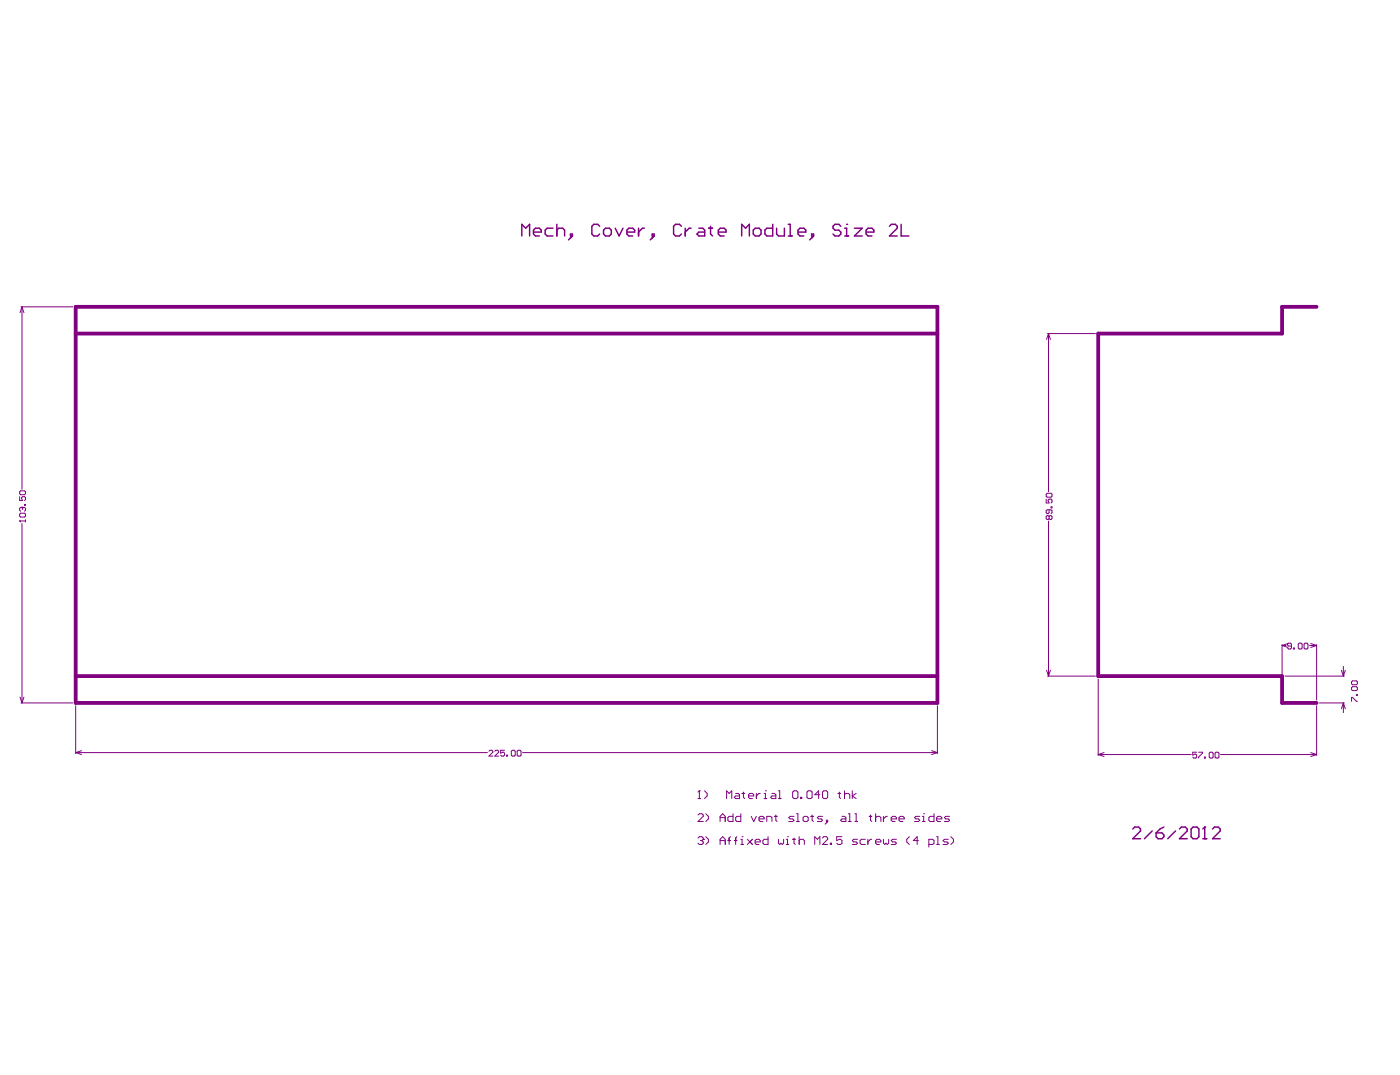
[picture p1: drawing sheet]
<svg xmlns="http://www.w3.org/2000/svg" width="270mm" height="207mm" viewBox="0 0 270 207" stroke-linecap="round" stroke-linejoin="round" font-family="sans-serif">
<g fill="none" stroke="#800080" stroke-width=".19">
<path d="M4.1 59.1h9.9M4.2 59.1l-.3 1.1M4.2 59.1v35.2M4.2 59.1l.4 1.1M201.9 64.3h9.3M202.1 64.3l-.4 1.1M202.1 64.3v30.4M202.1 64.3l.4 1.1M3.8 94.7l.2-.1h.7l.2 .1v.4l-.2 .2h-.7l-.2-.2zM3.8 95.7v.7h.6l-.2-.3 .2-.4h.3l.2 .2v.3l-.2 .2M3.8 99l.2-.1h.7l.2 .1v.4l-.2 .2h-.7l-.2-.2zM4.2 97.7h.1"/>
<path d="M4.2 97.7l-.4 .2v.4l.2 .2M4.2 97.7l.2 .2M4.4 97.9l.1-.2 .4 .2v.4l-.2 .2M4.4 97.9v.2M4.7 97.2h.2v.2h-.2zM201.7 95.2l.2-.2h.7l.2 .2v.4l-.2 .2h-.7l-.2-.2zM201.7 96.1v.8h.5l-.2-.4 .2-.4h.4l.2 .2v.4l-.2 .2M202.2 99.5l-.2-.2-.3 .2v.4l.2 .2 .3-.2M202.2 98.2v.6l-.2 .2-.3-.2v-.4l.2-.2h.7l.2 .2v.4l-.2 .2M202.2 99.5l.2-.2 .4 .2v.4l-.2 .2-.4-.2M202.2 99.5v.4M202.6 97.6h.2v.2h-.2z"/>
<path d="M3.8 100.4h.1M3.8 100.4h1.1M3.8 100.4l.2 .1M4.2 100.8v34.6M4.9 100.2v.3M202.1 100.4v29.8M3.9 134.3l.3 1.1M4.1 135.4h9.9M4.6 134.3l-.4 1.1M14.6 136v9.2M180.7 136v9.2M201.7 129.1l.4 1.1"/>
<path d="M201.9 130.2h9.3M202.5 129.1l-.4 1.1M211.7 130.8v14.7M247.1 124.2v10.6M247.1 124.3h.8M247.1 124.3l1.2 .4M247.7 130.2h11.4M248.3 124l-1.2 .3M248.9 124.5h-.5l-.2-.2 .2-.4h.4l.1 .2v.7l-.1 .2h-.4l-.2-.2M249.3 124.8h.2v.2h-.2zM250.3 124.1l.1-.2h.4l.2 .2v.7l-.2 .2h-.4l-.1-.2zM251.4 124.1l.2-.2h.3l.2 .2v.7l-.2 .2h-.3l-.2-.2z"/>
<path d="M252.4 124.3h1.4M252.7 124l1.1 .3M253.8 124.2v10.6M253.8 136v9.5M253.8 124.3l-1.1 .4M254.3 135.4h4.8M258.6 129.1l.4 1.1M259 135.4l.3 1.1M259 135.4l-.4 1.1M259 128.4v1.8M259 135.4v1.9M259.3 129.1l-.3 1.1"/>
<path d="M260.5 131.3l.2-.1h.8l.2 .1v.4l-.2 .2h-.8l-.2-.2zM260.5 132.5l.2-.2h.8l.2 .2v.3l-.2 .2h-.8l-.2-.2zM260.5 135.1v-.8h.2l.8 .8h.2M261.5 133.8h.2v.2h-.2zM14.6 145l1.1 .4M14.6 145h79.4M15.7 144.6l-1.1 .4M94.3 144.7l.1-.2h.4l.2 .2v.2l-.7 .8h.7M95.4 144.7l.2-.2h.3l.2 .2v.2l-.7 .8h.7M97.3 144.5h-.8v.6l.4-.2 .4 .2v.4l-.2 .2h-.4l-.2-.2M97.6 145.5h.2v.2h-.2zM98.6 144.7l.2-.2h.3l.2 .2v.8l-.2 .2h-.3l-.2-.2z"/>
<path d="M99.7 144.7l.2-.2h.4l.1 .2v.8l-.1 .2h-.4l-.2-.2zM100.7 145h80M134.6 157l.2-.2h.5l.3 .2v.3l-1 1h1M134.6 153.8h.5M134.8 152.3h.1M134.8 152.3v1.5M134.8 152.3l-.2 .3M135.8 152.3l.5 .5v.5l-.5 .5M136.1 156.8l.5 .5v.4l-.5 .6M138.8 158.3v-1l.5-.5 .5 .5v1M138.8 157.5h1M140.1 153.8v-1.5l.5 .5 .5-.5v1.5"/>
<path d="M141.3 156.8v1.5h-.7l-.3-.3v-.5l.3-.2h.7M141.8 152.8h.5l.3 .3v.7h-.8l-.3-.2 .3-.3h.8M142.8 156.8v1.5h-.7l-.3-.3v-.5l.3-.2h.7M143 152.8h.6M143.3 152.6v1l.3 .2M144.3 153.3h1v-.2l-.2-.3h-.6l-.2 .3v.5l.2 .2h.6M144.8 157.3l.5 1 .5-1M145.8 152.8v1M146.3 157.7h1v-.2l-.2-.2h-.5l-.3 .2v.5l.3 .3h.5M146.6 152.8h-.3l-.5 .5M147.3 153.8h.5M147.3 152.8h.2v1"/>
<path d="M147.5 152.3h.1M147.8 158.3v-1h.8l.2 .2v.8M148.8 152.8h.5l.3 .3v.7h-.8l-.2-.2 .2-.3h.8M149.3 157.3h.5M149.6 157v1l.2 .3M150.1 153.8h.4M150.1 152.3h.2v1.5M152.8 152.6l.3-.3h.4l.3 .3v1l-.3 .2h-.4l-.3-.2zM153.1 157.3h-.8l-.3 .2 .3 .2h.5l.3 .3-.3 .3h-.8M153.5 158.3h.6M153.5 156.8h.3v1.5M154.3 153.6h.3v.2h-.3z"/>
<path d="M154.8 157.5l.2-.2h.6l.2 .2v.5l-.2 .3h-.6l-.2-.3zM155.6 152.6l.2-.3h.5l.2 .3v1l-.2 .2h-.5l-.2-.2zM156.3 157.3h.5M156.5 157v1l.3 .3M158 153.1h-.9l.7-.8v1.5M158.6 152.6l.2-.3h.5l.2 .3v1l-.2 .2h-.5l-.2-.2zM158.6 157.3h-.8l-.2 .2 .2 .2h.5l.3 .3-.3 .3h-.7M159.3 158h.2v.3h-.2zM159.5 158.3l-.4 .5M161.6 152.8h.4M161.8 152.6v1l.2 .2M162.3 157.3h.5l.3 .2v.8h-.8l-.3-.3 .3-.3h.8"/>
<path d="M162.8 153.1l.3-.3h.4l.3 .3v.7M162.8 152.3v1.5M163.5 158.3h.6M163.5 156.8h.3v1.5M164.3 152.3v1.5M164.8 158.3h.5M164.8 156.8h.2v1.5M165 152.8l-.7 .5 .7 .5M167.6 157.3h.4M167.8 157v1l.2 .3M168.8 156.8v1.5M168.8 157.5l.3-.2h.4l.3 .2v.8"/>
<path d="M170.3 157.3v1M171 157.3h-.2l-.5 .4M171.8 157.7h1v-.2l-.3-.2h-.4l-.3 .2v.5l.3 .3h.4M173.3 157.7h1v-.2l-.3-.2h-.4l-.3 .2v.5l.3 .3h.4M177.3 157.3h-.7l-.3 .2 .3 .2h.4l.3 .3-.3 .3h-.7M177.8 158.3h.5M177.8 157.3h.3v1M178.1 156.8h.1M179.6 144.6l1.1 .4M180 156.8v1.5h-.7l-.2-.3v-.5l.2-.2h.7M180.6 157.7h.9v-.2l-.2-.2h-.5l-.2 .2v.5l.2 .3h.5M180.7 145l-1.1 .4"/>
<path d="M183 157.3h-.7l-.2 .2 .2 .2h.5l.2 .3-.2 .3h-.7M211.7 145.4l1.1 .3M211.7 145.4h17.9M212.8 145l-1.1 .4M230.7 144.9h-.8v.6l.4-.2 .4 .2v.3l-.2 .2h-.4l-.2-.2M231.1 144.9h.7v.2l-.7 .7v.2M232.2 145.8h.1v.2h-.1zM233.1 145.1l.2-.2h.4l.1 .2v.7l-.1 .2h-.4l-.2-.2zM234.2 145.1l.2-.2h.4l.2 .2v.7l-.2 .2h-.4l-.2-.2zM235.3 145.4h18.5M252.7 145l1.1 .4M253.8 145.4l-1.1 .3"/>
<path d="M134.6 161.4l.2-.2h.5l.3 .2v.3M135.1 161.9h.2M135.3 161.9l.3 .3v.2l-.3 .3h-.5l-.2-.3M135.6 161.7h.1M135.6 161.7l-.3 .2M136.1 161.2l.5 .5v.5l-.5 .5M138.8 161.9h1M138.8 162.7v-1l.5-.5 .5 .5v1M140.3 161.9h.5M140.8 161.2l-.2 .2v1.3M141.5 161.9h.6M142.1 161.2l-.3 .2v1.3"/>
<path d="M142.8 162.7h.5M142.8 161.7h.2v1M143 161.2h.1M144.1 161.7l1 1-.6-.5M145.1 161.7l-1 1M145.6 162.2h1v-.3l-.3-.2h-.5l-.2 .2v.5l.2 .3h.5M148.1 161.2v1.5h-.8l-.2-.3v-.5l.2-.2h.8M150.1 161.7v.7l.2 .3 .2-.3 .3 .3 .3-.3v-.7M151.6 162.7h.4M151.6 161.7h.2v1M151.8 161.2h.1M152.8 161.7h.5"/>
<path d="M153.1 161.4v1l.2 .3M154.1 161.9l.2-.2h.5l.2 .2v.8M154.1 161.2v1.5M157.1 162.7v-1.5l.5 .5 .4-.5v1.5M158.6 161.4l.2-.2h.5l.2 .2v.3l-.9 1h.9M160.1 162.4h.2v.3h-.2zM162.3 161.2h-1v.7l.5-.2h.2l.3 .2v.5l-.3 .3h-.4l-.3-.3M165.3 161.7h-.7l-.3 .2 .3 .3h.4l.3 .2-.3 .3h-.7M166.8 161.7h-.7l-.3 .2v.5l.3 .3h.7M167.3 161.7v1M168 161.7h-.2l-.5 .5M168.8 162.2h1v-.3l-.3-.2h-.4l-.3 .2v.5l.3 .3h.4"/>
<path d="M170.3 161.7v.7l.3 .3 .2-.3 .2 .3 .3-.3v-.7M172.8 161.7h-.7l-.3 .2 .3 .3h.4l.3 .2-.3 .3h-.7M175.3 161.2l-.5 .5v.5l.5 .5M177 161.9h-.9l.7-.7v1.5M179.1 162.7h.7l.2-.3v-.5l-.2-.2h-.7v1.5M180.6 161.2h.2v1.5M180.6 162.7h.4M182.8 161.7h-.7l-.3 .2 .3 .3h.4l.3 .2-.3 .3h-.7M183.3 161.2l.5 .5v.5l-.5 .5"/>
</g>
<path d="M14.6 59.1h166.1v76.3h-166.1zM253.8 59.1h-6.7v5.2h-35.4v65.9h35.4v5.2h6.7M14.6 64.3h166.1M14.6 130.2h166.1" fill="none" stroke="#800080" stroke-width=".73"/>
<g fill="none" stroke="#800080" stroke-width=".28">
<path d="M100.6 45.5v-2.3l.7 .8 .8-.8v2.3M102.8 44.7h1.5v-.4l-.3-.3h-.8l-.4 .3v.8l.4 .4h.8M106.6 44h-1.1l-.4 .3v.8l.4 .4h1.1M107.3 44.3l.4-.3h.8l.3 .3v1.2M107.3 43.2v2.3M110 45.1h.3v.4h-.3zM110.3 45.5l-.7 .7M115.6 43.6l-.4-.4h-.7l-.4 .4v1.5l.4 .4h.7l.4-.4M116.3 44.3l.4-.3h.8l.3 .3v.8l-.3 .4h-.8l-.4-.4zM118.6 44l.7 1.5 .8-1.5M120.8 44.7h1.5v-.4l-.3-.3h-.8l-.4 .3v.8l.4 .4h.8M123.1 44v1.5"/>
<path d="M124.2 44h-.4l-.7 .7M125.7 45.1h.4v.4h-.4zM126.1 45.5l-.8 .7M131.3 43.6l-.3-.4h-.8l-.4 .4v1.5l.4 .4h.8l.3-.4M132.1 44v1.5M133.2 44h-.4l-.7 .7M134.7 44h.8l.3 .3v1.2h-1.1l-.4-.4 .4-.4h1.1M136.6 44h.7M137 43.6v1.5l.3 .4M138.5 44.7h1.5v-.4l-.4-.3h-.8l-.3 .3v.8l.3 .4h.8M143 45.5v-2.3l.7 .8 .8-.8v2.3M145.2 44.3l.4-.3h.7l.4 .3v.8l-.4 .4h-.7l-.4-.4z"/>
<path d="M149 43.2v2.3h-1.2l-.3-.4v-.8l.3-.3h1.2M149.7 44v1.1l.4 .4h1.1v-1.5M152 45.5h.7M152 43.2h.3v2.3M153.8 44.7h1.5v-.4l-.3-.3h-.8l-.4 .3v.8l.4 .4h.8M156.5 45.1h.3v.4h-.3zM156.8 45.5l-.7 .7M162.1 43.6l-.4-.4h-.7l-.4 .4v.4l.4 .3h.7l.4 .4v.4l-.4 .4h-.7l-.4-.4M162.8 45.5h.8M162.8 44h.4v1.5M163.2 43.2h.1M164.7 44h1.5l-1.5 1.5h1.5"/>
<path d="M167 44.7h1.5v-.4l-.4-.3h-.8l-.3 .3v.8l.3 .4h.8M171.5 43.6l.3-.4h.8l.4 .4v.4l-1.5 1.5h1.5M173.7 43.2v2.3h1.5M218.4 159.7l.3-.4h.8l.4 .4v.4l-1.5 1.5h1.5M224.4 159.3l-.8 .4-.7 .7M227.4 159.7l.3-.4h.8l.4 .4v.4l-1.5 1.5h1.5M229.6 159.7l.4-.4h.7l.4 .4v1.5l-.4 .4h-.7l-.4-.4zM232.2 159.3h.1M232.2 159.3v2.3M232.2 159.3l-.3 .4M233.7 159.7l.4-.4h.7l.4 .4v.4l-1.5 1.5h1.5M222.1 160.1l-1.5 1.5"/>
<path d="M222.9 160.4h1.1l.4 .4v.4l-.4 .4h-.8l-.3-.4zM226.6 160.1l-1.5 1.5M231.9 161.6h.7"/>
</g>
</svg>
